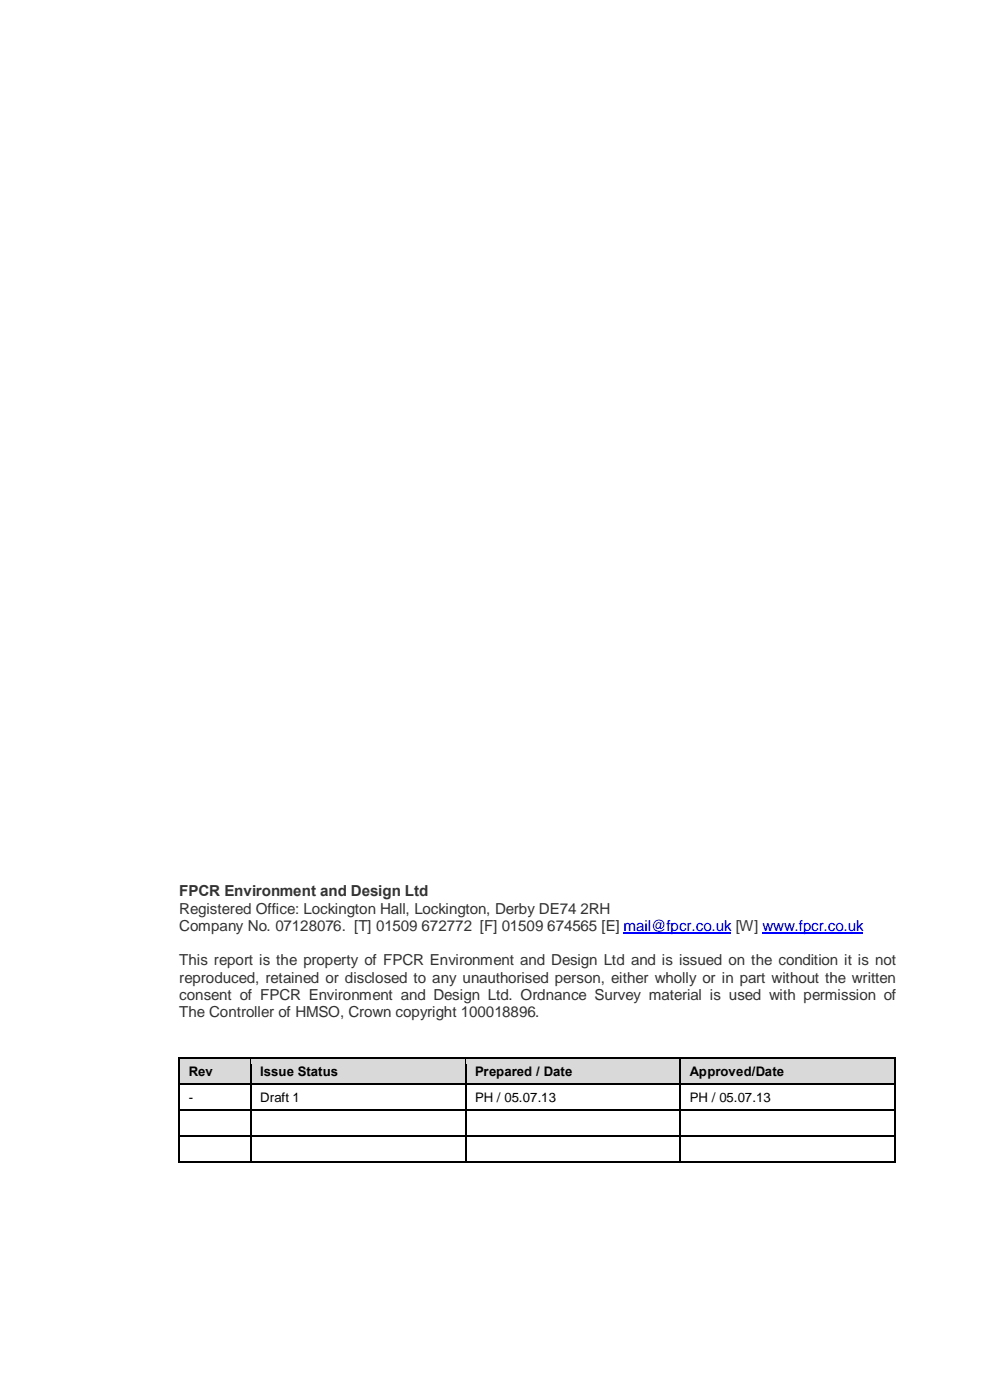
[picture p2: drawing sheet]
<svg xmlns="http://www.w3.org/2000/svg" width="210mm" height="297mm" viewBox="0 0 210 297" stroke-linecap="round" stroke-linejoin="round" font-family="sans-serif">
<defs><g id="words">
<g font-size="3.2" fill="#333">
<text x="38" y="190.2">FPCR Environment and Design Ltd</text>
<text x="38" y="193.8">Registered Office: Lockington Hall, Lockington, Derby DE74 2RH</text>
<text x="38" y="197.4">Company No. 07128076. [T] 01509 672772 [F] 01509 674565 [E] mail@fpcr.co.uk [W] www.fpcr.co.uk</text>
<text x="38" y="204.7">This report is the property of FPCR Environment and Design Ltd and is issued on the condition it is not</text>
<text x="38" y="208.4">reproduced, retained or disclosed to any unauthorised person, either wholly or in part without the written</text>
<text x="38" y="212.1">consent of FPCR Environment and Design Ltd. Ordnance Survey material is used with permission of</text>
<text x="38" y="215.7">The Controller of HMSO, Crown copyright 100018896.</text>
</g>
<g font-size="2.8">
<text x="40" y="228.3">Rev</text>
<text x="40" y="233.8">-</text>
<text x="55.2" y="228.3">Issue Status</text>
<text x="55.2" y="233.8">Draft 1</text>
<text x="100.8" y="228.3">Prepared / Date</text>
<text x="100.8" y="233.8">PH / 05.07.13</text>
<text x="146.3" y="228.3">Approved/Date</text>
<text x="146.3" y="233.8">PH / 05.07.13</text>
</g>
</g></defs>
<path d="M132.2 197.9h22.9M161.7 197.9h21.4" fill="none" stroke="#00f" stroke-width=".25"/>
<g fill="#d9d9d9">
<path d="M38.3 224.6h14.9v5.4h-14.9z" fill-rule="evenodd"/>
<path d="M40 225.6h11.4v3.3h-11.4z" fill-rule="evenodd"/>
<path d="M53.4 224.6h45.3v5.4h-45.3z" fill-rule="evenodd"/>
<path d="M55.2 225.6h41.7v3.3h-41.7z" fill-rule="evenodd"/>
<path d="M99 224.6h45.3v5.4h-45.3z" fill-rule="evenodd"/>
<path d="M100.8 225.6h41.7v3.3h-41.7z" fill-rule="evenodd"/>
<path d="M144.5 224.6h45.3v5.4h-45.3z" fill-rule="evenodd"/>
<path d="M146.3 225.6h41.7v3.3h-41.7z" fill-rule="evenodd"/>
</g>
<g fill="#000">
<path d="M37.9 224.4h.3v1.2h-.3z" fill-rule="evenodd"/>
<path d="M37.9 224.4h.3v.2h-.3z" fill-rule="evenodd"/>
</g>
<path d="M38.2 224.5h14.9" fill="none" stroke="#000" stroke-width=".25"/>
<path d="M38.2 224.6h14.9v1h-14.9z" fill-rule="evenodd" fill="#d9d9d9"/>
<g fill="#000">
<path d="M53.1 224.6h.2v1h-.2z" fill-rule="evenodd"/>
<path d="M53.1 224.4h.2v.2h-.2z" fill-rule="evenodd"/>
</g>
<path d="M53.3 224.5h45.3" fill="none" stroke="#000" stroke-width=".25"/>
<path d="M53.3 224.6h45.3v1h-45.3z" fill-rule="evenodd" fill="#d9d9d9"/>
<g fill="#000">
<path d="M98.6 224.6h.3v1h-.3z" fill-rule="evenodd"/>
<path d="M98.6 224.4h.3v.2h-.3z" fill-rule="evenodd"/>
</g>
<path d="M98.9 224.5h45.3" fill="none" stroke="#000" stroke-width=".25"/>
<path d="M98.9 224.6h45.3v1h-45.3z" fill-rule="evenodd" fill="#d9d9d9"/>
<g fill="#000">
<path d="M144.2 224.6h.2v1h-.2z" fill-rule="evenodd"/>
<path d="M144.2 224.4h.2v.2h-.2z" fill-rule="evenodd"/>
</g>
<path d="M144.4 224.5h45.3" fill="none" stroke="#000" stroke-width=".25"/>
<path d="M144.4 224.6h45.3v1h-45.3z" fill-rule="evenodd" fill="#d9d9d9"/>
<g fill="#000">
<path d="M189.7 224.4h.3v1.2h-.3z" fill-rule="evenodd"/>
<path d="M189.7 224.4h.3v.2h-.3z" fill-rule="evenodd"/>
</g>
<path d="M38.1 228.9h15.2v1h-15.2z" fill-rule="evenodd" fill="#d9d9d9"/>
<path d="M38.1 225.6v4.3" fill="none" stroke="#000" stroke-width=".25"/>
<path d="M53.3 228.9h45.5v1h-45.5z" fill-rule="evenodd" fill="#d9d9d9"/>
<path d="M53.2 225.6v4.3" fill="none" stroke="#000" stroke-width=".25"/>
<path d="M98.8 228.9h45.6v1h-45.6z" fill-rule="evenodd" fill="#d9d9d9"/>
<path d="M98.8 225.6v4.3" fill="none" stroke="#000" stroke-width=".25"/>
<path d="M144.4 228.9h45.5v1h-45.5z" fill-rule="evenodd" fill="#d9d9d9"/>
<g fill="none" stroke="#000" stroke-width=".25">
<path d="M38.1 231.1v4.4M38.1 236.7v4.3M38.2 230h14.9M38.2 235.6h14.9M53.2 231.1v4.4M53.2 236.7v4.3M53.3 230h45.3M53.3 235.6h45.3M98.8 231.1v4.4M98.8 236.7v4.3M98.9 230h45.3M98.9 235.6h45.3"/>
<path d="M144.3 225.6v4.3M144.3 231.1v4.4M144.3 236.7v4.3M144.4 230h45.3M144.4 235.6h45.3M189.9 225.6v4.3M189.9 231.1v4.4M189.9 236.7v4.3M38.1 242.2v4.3M38.2 241.1h14.9M38.2 246.6h14.9M53.2 242.2v4.3"/>
<path d="M53.3 241.1h45.3M53.3 246.6h45.3M98.8 242.2v4.3M98.9 241.1h45.3M98.9 246.6h45.3M144.3 242.2v4.3M144.4 241.1h45.3M144.4 246.6h45.3M189.9 242.2v4.3"/>
</g>
<g fill="#000">
<path d="M37.9 229.9h.3v1.2h-.3z" fill-rule="evenodd"/>
<path d="M37.9 235.5h.3v1.2h-.3z" fill-rule="evenodd"/>
<path d="M53.1 229.9h.2v1.2h-.2z" fill-rule="evenodd"/>
<path d="M53.1 235.5h.2v1.2h-.2z" fill-rule="evenodd"/>
<path d="M98.6 229.9h.3v1.2h-.3z" fill-rule="evenodd"/>
<path d="M98.6 235.5h.3v1.2h-.3z" fill-rule="evenodd"/>
<path d="M144.2 229.9h.2v1.2h-.2z" fill-rule="evenodd"/>
<path d="M144.2 235.5h.2v1.2h-.2z" fill-rule="evenodd"/>
<path d="M189.7 229.9h.3v1.2h-.3z" fill-rule="evenodd"/>
<path d="M189.7 235.5h.3v1.2h-.3z" fill-rule="evenodd"/>
<path d="M37.9 241h.3v1.2h-.3z" fill-rule="evenodd"/>
<path d="M37.9 246.5h.3v.2h-.3z" fill-rule="evenodd"/>
<path d="M37.9 246.5h.3v.2h-.3z" fill-rule="evenodd"/>
<path d="M53.1 241h.2v1.2h-.2z" fill-rule="evenodd"/>
<path d="M53.1 246.5h.2v.2h-.2z" fill-rule="evenodd"/>
<path d="M98.6 241h.3v1.2h-.3z" fill-rule="evenodd"/>
<path d="M98.6 246.5h.3v.2h-.3z" fill-rule="evenodd"/>
<path d="M144.2 241h.2v1.2h-.2z" fill-rule="evenodd"/>
<path d="M144.2 246.5h.2v.2h-.2z" fill-rule="evenodd"/>
<path d="M189.7 241h.3v1.2h-.3z" fill-rule="evenodd"/>
<path d="M189.7 246.5h.3v.2h-.3z" fill-rule="evenodd"/>
<path d="M189.7 246.5h.3v.2h-.3z" fill-rule="evenodd"/>
</g>
<use href="#words"/>
</svg>
